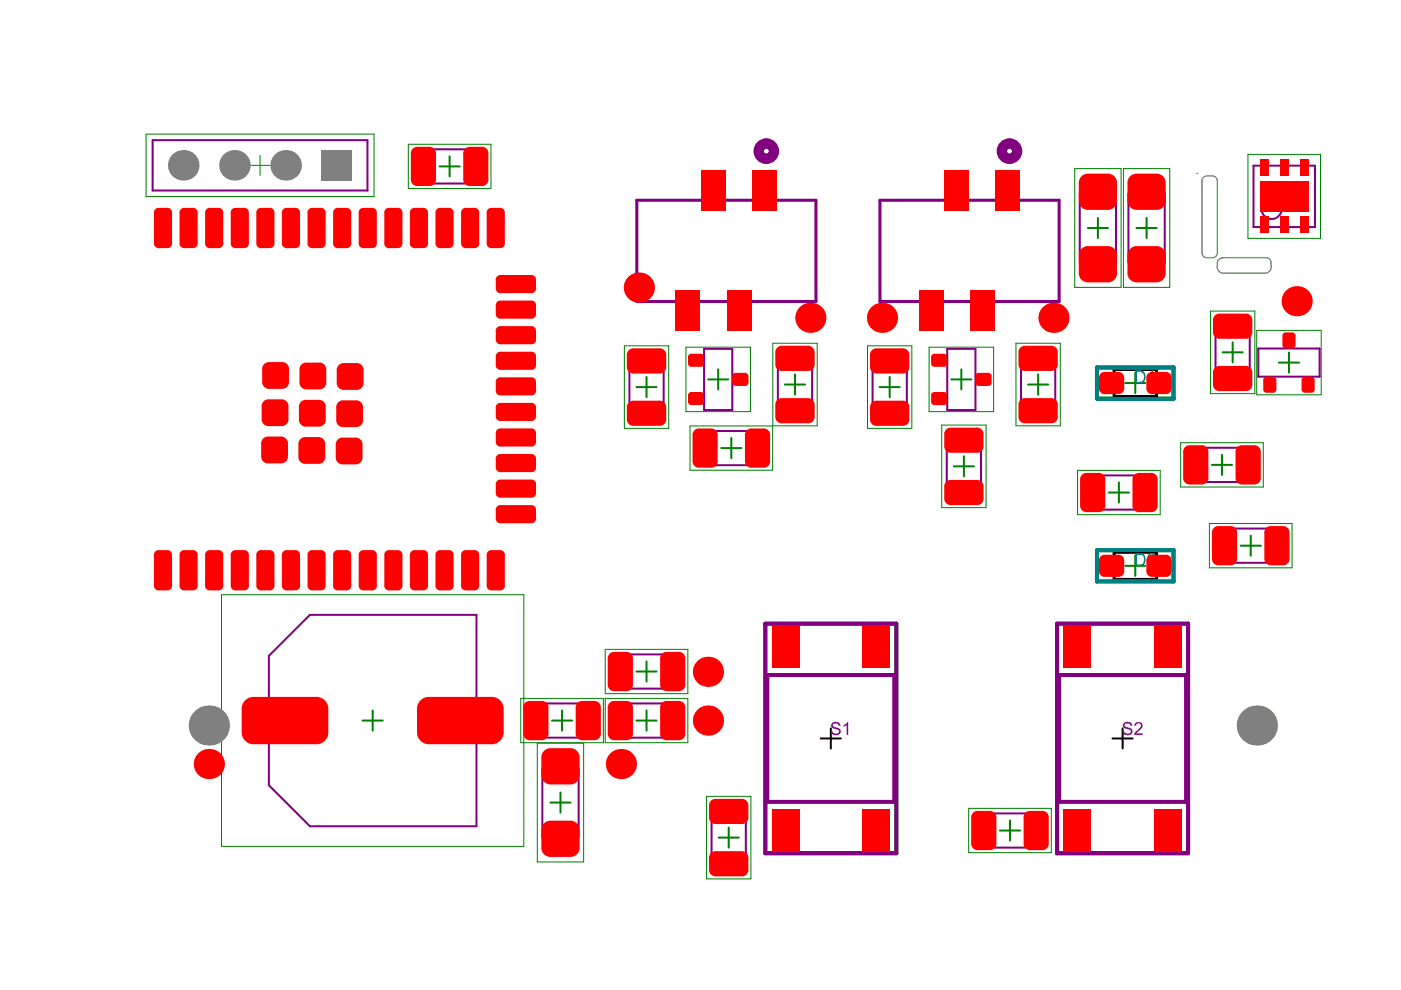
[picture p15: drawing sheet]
<svg xmlns="http://www.w3.org/2000/svg" width="297mm" height="210mm" viewBox="0 0 297 210" stroke-linecap="round" stroke-linejoin="round" font-family="sans-serif">
<path d="M174 156.6h4.3M176.1 154.4v4.3M235.9 156.6h4.2M238 154.4v4.3" fill="none" stroke="#000" stroke-width=".43"/>
<g fill="none" stroke="#008000" stroke-width=".43">
<path d="M93.2 35.3h4.3M95.3 33.1v4.3M272.3 39.5v4.3M230.6 48.3h4.3M232.8 46.2v4.3M241 48.3h4.2M243.1 46.2v4.3M270.1 41.6h4.3M137.1 79.9v4.3M152.3 78.3v4.3M168.6 79.4v4.3M188.6 79.9v4.3"/>
<path d="M203.8 78.3v4.3M220.1 79.4v4.3M240.7 79.1v4.2M259.2 74.7h4.3M261.3 72.6v4.2M271.1 76.9h4.3M273.3 74.7v4.3M134.9 82.1h4.3M150.1 80.4h4.3M152.9 95h4.3M155.1 92.9v4.2M166.4 81.5h4.3"/>
<path d="M186.5 82.1h4.3M201.7 80.4h4.3M202.2 98.9h4.3M204.4 96.7v4.3M218 81.5h4.2M238.6 81.2h4.2M256.9 98.6h4.3M259.1 96.4v4.3M235.1 104.4h4.3M237.2 102.3v4.3M238.6 120h4.2M240.7 117.8v4.3"/>
<path d="M263 115.7h4.3M265.2 113.6v4.2M76.9 152.8h4.2M79 150.6v4.3M117 152.8h4.3M119.2 150.6v4.3M134.9 152.8h4.3M134.9 142.4h4.3M137.1 140.2v4.3M137.1 150.6v4.3M116.7 170.2h4.3M118.8 168v4.3"/>
<path d="M152.4 177.6h4.2M154.5 175.5v4.2M212 176.1h4.3M214.1 174v4.2"/>
</g>
<path d="M232.6 77.9h16.2v6.6h-16.2zM232.6 116.7h16.2v6.6h-16.2zM162.3 132.2h27.7v48.7h-27.7zM224.1 132.2h27.8v48.7h-27.8z" fill="none" stroke="#008000" stroke-width=".85"/>
<g fill="none" stroke="#008000" stroke-width=".21">
<path d="M31 28.4h48.3v13.3h-48.3zM53 35.1h4.3M55.1 32.9v4.3M86.6 30.6h17.5v9.4h-17.5zM227.9 35.7h9.8v25.2h-9.8zM238.2 35.7h9.8v25.2h-9.8zM264.6 32.7h15.4v17.8h-15.4zM132.4 73.3h9.4v17.5h-9.4zM145.4 73.6h13.7v13.7h-13.7zM183.9 73.3h9.4v17.5h-9.4zM197 73.6h13.7v13.7h-13.7zM215.4 72.8h9.4v17.5h-9.4z"/>
<path d="M256.6 66h9.4v17.5h-9.4zM266.4 70h13.7v13.7h-13.7zM163.9 90.3h9.4v-17.5h-9.4l-.1 26.9h-17.5v-9.4h17.5M199.7 90.1h9.4v17.5h-9.4zM228.5 99.7h17.5v9.4h-17.5zM250.3 93.9h17.5v9.4h-17.5zM256.4 111h17.5v9.4h-17.5zM47 126.1h64.1v53.4h-64.1zM128.3 137.7h17.5v9.4h-17.5zM110.4 148.1h17.5v9.4h-17.5zM113.9 157.6h9.8v25.2h-9.8zM128.3 148.1h17.5v9.4h-17.5z"/>
<path d="M149.8 168.8h9.4v17.5h-9.4zM205.4 171.4h17.5v9.4h-17.5z"/>
</g>
<g fill="none" stroke="#800080" stroke-width=".43">
<path d="M32.4 29.7h45.5v10.7h-45.5zM88.5 31.7h13.7v7.2h-13.7zM265.8 35.1h13v13h-13zM228.9 41.1h7.7v14.5h-7.7zM239.3 41.1h7.6v14.5h-7.6zM133.4 75.2h7.3v13.7h-7.3zM149.3 74h6v12.9h-6zM164.9 74.7h7.3v13.7h-7.3zM185 75.2h7.3v13.7h-7.3zM200.8 74h6v12.9h-6zM216.5 74.7h7.2v13.7h-7.2zM257.7 67.9h7.3v13.6h-7.3z"/>
<path d="M266.8 73.9h13v6h-13zM148.2 91.4h13.7v7.2h-13.7zM200.7 92h7.3v13.7h-7.3zM252.2 94.9h13.7v7.3h-13.7zM230.4 100.8h13.7v7.3h-13.7zM258.3 112.1h13.7v7.2h-13.7zM57 139.1l8.7-8.7h35.3v44.8h-35.3l-8.7-8.7zM130.2 138.7h13.7v7.3h-13.7zM112.3 149.1h13.7v7.3h-13.7zM130.2 149.1h13.7v7.3h-13.7zM115 162.9h7.7v14.5h-7.7zM150.9 170.8h7.2v13.6h-7.2z"/>
<path d="M207.3 172.5h13.7v7.2h-13.7z"/>
<circle cx="269.6" cy="44.3" r="2.14"/>
</g>
<path d="M135 42.5h38v21.4h-38zM186.6 42.5h38v21.4h-38z" fill="none" stroke="#800080" stroke-width=".65"/>
<path d="M162.7 143.1h26.9v26.9h-26.9zM224.6 143.1h26.9v26.9h-26.9z" fill="none" stroke="#800080" stroke-width=".85"/>
<g fill="none" stroke="#800080" stroke-width="2.2">
<circle cx="162.5" cy="32" r="1.63"/>
<circle cx="214" cy="32" r="1.63"/>
</g>
<path d="M236.2 78.3h9v5.8h-9zM236.2 117.1h9v5.7h-9z" fill="none" stroke="#000" stroke-width=".64"/>
<path d="M232.6 77.9h16.2v6.6h-16.2zM232.6 116.7h16.2v6.6h-16.2z" fill="none" stroke="#008080" stroke-width=".85"/>
<g fill="#008080">
<path d="M243.4 117.5h.1a.83 .83 0 0 1 1.3 .1 .83 .83 0 0 1-.3 1.2l-.8 .9h1.4v.3h-1.9v-.1a1.72 1.72 0 0 1 1.1-1.2v-.1a.56 .56 0 0 0 .3-.9 .56 .56 0 0 0-.9 .2v.2h-.4z"/>
<path d="M243.5 79.2l.4-.2 .4-.5h.2v2.7h-.3v-2l-.7 .4z"/>
<path d="M241.1 117.6v2.1h.8a1.19 1.19 0 0 0 .1-2.1zM240.6 117.3h1.2a1.15 1.15 0 0 1 1.1 1.4 1.14 1.14 0 0 1-1.2 1.3h-1.1z"/>
<path d="M241.1 78.8v2.2h.6v-.1a.71 .71 0 0 0 .8-.7 .9 .9 0 0 0-.6-1.3v-.1zM240.6 78.5h1.1a1.43 1.43 0 0 1 1.2 1.1 1.43 1.43 0 0 1-.5 1.5l-1.8 .1z"/>
</g>
<path d="M162.3 132.2h27.7v48.7h-27.7zM224.1 132.2h27.8v48.7h-27.8z" fill="none" stroke="#800080" stroke-width=".85"/>
<g fill="#800080">
<path d="M238.2 153.3l.2-.1a1.06 1.06 0 0 1 1.7 .7h-.5l-.2-.5-.4-.1v.1a.36 .36 0 0 0-.5 .2 .36 .36 0 0 0 .3 .5l.5 .2a.76 .76 0 0 1 .8 .8 .76 .76 0 0 1-.8 .7l-.2 .1a1.22 1.22 0 0 1-1.1-.7v-.3h.3a.47 .47 0 0 0 .2 .5 .47 .47 0 0 0 .5 .1v.1l.2-.1a.44 .44 0 0 0 .5-.4 .44 .44 0 0 0-.5-.5h-.1a1.13 1.13 0 0 1-1.1-.8z"/>
<path d="M240.6 153.4a1.05 1.05 0 0 1 1.5 0 1.44 1.44 0 0 1-.7 1.7l-.5 .4h1.3v.3h-1.8a2.18 2.18 0 0 1 1.1-1.3l.2-.2a.54 .54 0 0 0 .2-.6 .54 .54 0 0 0-.4-.4l-.4 .1-.3 .5h-.3z"/>
<path d="M176.4 153.3l.2-.1a1.06 1.06 0 0 1 1.6 .7h-.4l-.2-.5-.5-.1v.1a.36 .36 0 0 0-.5 .2 .36 .36 0 0 0 .3 .5l.6 .2a.76 .76 0 0 1 .7 .8 .76 .76 0 0 1-.7 .7l-.3 .1a1.22 1.22 0 0 1-1.1-.7v-.3h.4a.47 .47 0 0 0 .1 .5 .47 .47 0 0 0 .5 .1v.1l.2-.1a.44 .44 0 0 0 .6-.4 .44 .44 0 0 0-.6-.5h-.1a1.13 1.13 0 0 1-1.1-.8z"/>
<path d="M178.9 153.8l.4-.3 .3-.4h.2v2.7h-.3v-2.2l-.5 .5z"/>
</g>
<path d="M253.7 36.8h.1M255 37.8l.7-.5h1.3a1.03 1.03 0 0 1 1.1 1.1v15.2a1.03 1.03 0 0 1-1.1 1h-1.1a1.03 1.03 0 0 1-1.1-1v-15.4zM258.3 55.2l.8-.6h9.3a1.32 1.32 0 0 1 1.1 1.8 1.32 1.32 0 0 1-1.1 1.5h-9.2a1.53 1.53 0 0 1-1.1-2z" fill="none" stroke="#808080" stroke-width=".21"/>
<g fill="#808080">
<circle cx="49.7" cy="35.1" r="3.2"/>
<circle cx="60.6" cy="35.1" r="3.2"/>
<circle cx="266.5" cy="153.8" r="4.3"/>
<circle cx="44.3" cy="153.8" r="4.3"/>
<circle cx="38.9" cy="35.1" r="3.2"/>
</g>
<path d="M68.2 31.8h6.5v6.5h-6.5z" fill-rule="evenodd" fill="#808080"/>
<g fill="#f00">
<path d="M206.8 79.8l.7-.7h2l.7 .7v1.3l-.7 .7h-2l-.7-.7z" fill-rule="evenodd"/>
<path d="M267.8 80.6l.7-.7h1.4l.7 .7v2l-.7 .7h-1.4l-.7-.7z" fill-rule="evenodd"/>
<path d="M267.2 46h1.7v3.4h-1.7z" fill-rule="evenodd"/>
<path d="M276.6 79.9h1.4l.7 .7v2l-.7 .7h-1.4l-.6-.7v-2z" fill-rule="evenodd"/>
<path d="M275.7 46h1.7v3.4h-1.7z" fill-rule="evenodd"/>
<path d="M32.6 45l1-.9h1.9l1 .9v6.6l-1 1h-1.9l-1-1z" fill-rule="evenodd"/>
<path d="M38.1 45l.9-.9h1.9l1 .9v6.6l-1 1h-1.9l-.9-1z" fill-rule="evenodd"/>
<path d="M48.9 45l1-.9h1.9l1 .9v6.6l-1 1h-1.9l-1-1z" fill-rule="evenodd"/>
<path d="M55.4 94l1.4-1.4h2.8l1.5 1.4v2.8l-1.5 1.4h-2.8l-1.4-1.4z" fill-rule="evenodd"/>
<path d="M55.6 78.2l1.4-1.4h2.8l1.5 1.4v2.8l-1.5 1.4h-2.8l-1.4-1.4z" fill-rule="evenodd"/>
<path d="M65.2 45l1-.9h1.9l.9 .9v6.6l-.9 1h-1.9l-1-1z" fill-rule="evenodd"/>
<path d="M76.1 45l.9-.9h1.9l1 .9v6.6l-1 1h-1.9l-.9-1z" fill-rule="evenodd"/>
<path d="M81.5 45l.9-.9h2l.9 .9v6.6l-.9 1h-2l-.9-1z" fill-rule="evenodd"/>
<path d="M92.3 45l1-.9h1.9l1 .9v6.6l-1 1h-1.9l-1-1z" fill-rule="evenodd"/>
<path d="M143.3 61.6h5.1v8.6h-5.1z" fill-rule="evenodd"/>
<path d="M145.9 75.7l.7-.7h2l.7 .7v1.4l-.7 .7h-2l-.7-.7z" fill-rule="evenodd"/>
<path d="M145.9 83.8l.7-.7h2l.7 .7v1.4l-.7 .7h-2l-.7-.7z" fill-rule="evenodd"/>
<path d="M159.6 36h5.1v8.6h-5.1z" fill-rule="evenodd"/>
<path d="M194.9 61.6h5.1v8.6h-5.1z" fill-rule="evenodd"/>
<path d="M197.4 83.8l.7-.7h2l.7 .7v1.4l-.7 .7h-2l-.7-.7z" fill-rule="evenodd"/>
<path d="M197.4 75.7l.7-.7h2l.7 .7v1.4l-.7 .7h-2l-.7-.7z" fill-rule="evenodd"/>
<path d="M229 101.6l1.3-1.3h2.7l1.3 1.3v5.7l-1.3 1.3h-2.7l-1.3-1.3z" fill-rule="evenodd"/>
<path d="M257 112.9l1.3-1.4h2.7l1.3 1.4v5.6l-1.3 1.4h-2.7l-1.3-1.4z" fill-rule="evenodd"/>
<path d="M267.2 33.9h1.7v3.4h-1.7z" fill-rule="evenodd"/>
<path d="M275.7 33.9h1.7v3.4h-1.7z" fill-rule="evenodd"/>
<path d="M32.6 117.6l1-1h1.9l1 1v6.6l-1 1h-1.9l-1-1z" fill-rule="evenodd"/>
<path d="M38.1 117.6l.9-1h1.9l1 1v6.6l-1 1h-1.9l-.9-1z" fill-rule="evenodd"/>
<path d="M48.9 117.6l1-1h1.9l1 1v6.6l-1 1h-1.9l-1-1z" fill-rule="evenodd"/>
<path d="M55.5 86.1l1.4-1.4h2.8l1.5 1.4v2.8l-1.5 1.4h-2.8l-1.4-1.4z" fill-rule="evenodd"/>
<path d="M65.2 117.6l1-1h1.9l.9 1v6.6l-.9 1h-1.9l-1-1z" fill-rule="evenodd"/>
<path d="M76.1 117.6l.9-1h1.9l1 1v6.6l-1 1h-1.9l-.9-1z" fill-rule="evenodd"/>
<path d="M81.5 117.6l.9-1h2l.9 1v6.6l-.9 1h-2l-.9-1z" fill-rule="evenodd"/>
<path d="M92.3 117.6l1-1h1.9l1 1v6.6l-1 1h-1.9l-1-1z" fill-rule="evenodd"/>
<path d="M155.3 79.8l.7-.7h2l.7 .7v1.3l-.7 .7h-2l-.7-.7z" fill-rule="evenodd"/>
<path d="M233 80l1.2-1.1h3l1.1 1.1v2.4l-1.1 1.2h-3l-1.2-1.2z" fill-rule="evenodd"/>
<path d="M243 80l1.2-1.1h3l1.2 1.1v2.4l-1.2 1.2h-3l-1.2-1.2z" fill-rule="evenodd"/>
<path d="M257.2 78.9l1.3-1.3h5.7l1.3 1.3v2.7l-1.3 1.3h-5.7l-1.3-1.3z" fill-rule="evenodd"/>
<path d="M271.9 71.2l.7-.7h1.4l.7 .7v2l-.7 .7h-1.4l-.7-.7z" fill-rule="evenodd"/>
<path d="M271.4 46h1.7v3.4h-1.7z" fill-rule="evenodd"/>
<path d="M51.2 150.3l2.5-2.5h13.4l2.5 2.5v5l-2.5 2.5h-13.4l-2.5-2.5z" fill-rule="evenodd"/>
<path d="M63.3 94.1l1.4-1.4h2.8l1.5 1.4v2.8l-1.5 1.4h-2.8l-1.4-1.4z" fill-rule="evenodd"/>
<path d="M63.5 78.3l1.4-1.4h2.9l1.4 1.4v2.8l-1.4 1.5h-2.9l-1.4-1.5z" fill-rule="evenodd"/>
<path d="M43.5 45l1-.9h1.9l.9 .9v6.6l-.9 1h-1.9l-1-1z" fill-rule="evenodd"/>
<path d="M54.3 45l1-.9h1.9l1 .9v6.6l-1 1h-1.9l-1-1z" fill-rule="evenodd"/>
<path d="M59.8 45l.9-.9h2l.9 .9v6.6l-.9 1h-2l-.9-1z" fill-rule="evenodd"/>
<path d="M70.6 45l1-.9h1.9l1 .9v6.6l-1 1h-1.9l-1-1z" fill-rule="evenodd"/>
<path d="M88.4 150.3l2.5-2.5h13.4l2.5 2.5v5l-2.5 2.5h-13.4l-2.5-2.5z" fill-rule="evenodd"/>
<path d="M86.9 45l1-.9h1.9l.9 .9v6.6l-.9 1h-1.9l-1-1z" fill-rule="evenodd"/>
<path d="M103.2 45l.9-.9h2l.9 .9v6.6l-.9 1h-2l-.9-1z" fill-rule="evenodd"/>
<path d="M97.8 45l.9-.9h1.9l1 .9v6.6l-1 1h-1.9l-.9-1z" fill-rule="evenodd"/>
<path d="M98.2 32.5l1.3-1.4h2.7l1.4 1.4v5.6l-1.4 1.3h-2.7l-1.3-1.3z" fill-rule="evenodd"/>
<path d="M87.1 32.5l1.3-1.4h2.7l1.3 1.4v5.6l-1.3 1.3h-2.7l-1.3-1.3z" fill-rule="evenodd"/>
<path d="M114.8 175.9l1.9-1.9h4.3l1.9 1.9v3.9l-1.9 1.9h-4.3l-1.9-1.9z" fill-rule="evenodd"/>
<path d="M140 139.5l1.3-1.3h2.7l1.3 1.3v5.7l-1.3 1.3h-2.7l-1.3-1.3z" fill-rule="evenodd"/>
<path d="M128.9 139.5l1.3-1.3h2.7l1.3 1.3v5.7l-1.3 1.3h-2.7l-1.3-1.3z" fill-rule="evenodd"/>
<path d="M128.9 149.9l1.3-1.3h2.7l1.3 1.3v5.7l-1.3 1.3h-2.7l-1.3-1.3z" fill-rule="evenodd"/>
<path d="M140 149.9l1.3-1.3h2.7l1.3 1.3v5.7l-1.3 1.3h-2.7l-1.3-1.3z" fill-rule="evenodd"/>
<path d="M122.1 149.9l1.3-1.3h2.7l1.3 1.3v5.7l-1.3 1.3h-2.7l-1.3-1.3z" fill-rule="evenodd"/>
<path d="M132.9 75.2l1.3-1.3h5.7l1.3 1.3v2.7l-1.3 1.3h-5.7l-1.3-1.3z" fill-rule="evenodd"/>
<path d="M150.3 181.8l1.4-1.3h5.6l1.4 1.3v2.7l-1.4 1.3h-5.6l-1.4-1.3z" fill-rule="evenodd"/>
<path d="M150.3 170.7l1.4-1.3h5.6l1.4 1.3v2.7l-1.4 1.3h-5.6l-1.4-1.3z" fill-rule="evenodd"/>
<path d="M163.6 171.5h5.9v9h-5.9z" fill-rule="evenodd"/>
<path d="M163.6 132.7h5.9v8.9h-5.9z" fill-rule="evenodd"/>
<path d="M157.9 92.2l1.4-1.4h2.6l1.4 1.4v5.6l-1.4 1.4h-2.6l-1.4-1.4z" fill-rule="evenodd"/>
<path d="M146.8 92.2l1.4-1.4h2.6l1.4 1.4v5.6l-1.4 1.4h-2.6l-1.4-1.4z" fill-rule="evenodd"/>
<path d="M154.2 61.6h5.1v8.6h-5.1z" fill-rule="evenodd"/>
<path d="M164.4 74.6l1.3-1.3h5.7l1.3 1.3v2.7l-1.3 1.3h-5.7l-1.3-1.3z" fill-rule="evenodd"/>
<path d="M148.7 36h5.1v8.6h-5.1z" fill-rule="evenodd"/>
<path d="M205.9 173.3l1.3-1.4h2.7l1.3 1.4v5.6l-1.3 1.4h-2.7l-1.3-1.4z" fill-rule="evenodd"/>
<path d="M182.8 171.5h5.9v9h-5.9z" fill-rule="evenodd"/>
<path d="M182.8 132.7h5.9v8.9h-5.9z" fill-rule="evenodd"/>
<path d="M200.2 92l1.3-1.3h5.7l1.3 1.3v2.7l-1.3 1.3h-5.7l-1.3-1.3z" fill-rule="evenodd"/>
<path d="M200.2 103.1l1.3-1.3h5.7l1.3 1.3v2.7l-1.3 1.3h-5.7l-1.3-1.3z" fill-rule="evenodd"/>
<path d="M205.7 61.6h5.1v8.6h-5.1z" fill-rule="evenodd"/>
<path d="M184.5 75.2l1.3-1.3h5.7l1.3 1.3v2.7l-1.3 1.3h-5.7l-1.3-1.3z" fill-rule="evenodd"/>
<path d="M200.3 36h5.1v8.6h-5.1z" fill-rule="evenodd"/>
<path d="M225.5 171.5h5.9v9h-5.9z" fill-rule="evenodd"/>
<path d="M217 173.3l1.4-1.4h2.6l1.4 1.4v5.6l-1.4 1.4h-2.6l-1.4-1.4z" fill-rule="evenodd"/>
<path d="M225.5 132.7h5.9v8.9h-5.9z" fill-rule="evenodd"/>
<path d="M243 118.8l1.2-1.2h3l1.2 1.2v2.3l-1.2 1.2h-3l-1.2-1.2z" fill-rule="evenodd"/>
<path d="M233 118.8l1.2-1.2h3l1.1 1.2v2.3l-1.1 1.2h-3l-1.2-1.2z" fill-rule="evenodd"/>
<path d="M240.1 101.6l1.3-1.3h2.7l1.4 1.3v5.7l-1.4 1.3h-2.7l-1.3-1.3z" fill-rule="evenodd"/>
<path d="M215.9 74.6l1.4-1.3h5.6l1.4 1.3v2.7l-1.4 1.3h-5.6l-1.4-1.3z" fill-rule="evenodd"/>
<path d="M239 38.7l2-1.9h4.2l2 1.9v3.9l-2 1.9h-4.2l-2-1.9z" fill-rule="evenodd"/>
<path d="M228.7 38.7l1.9-1.9h4.3l1.9 1.9v3.9l-1.9 1.9h-4.3l-1.9-1.9z" fill-rule="evenodd"/>
<path d="M262 95.7l1.3-1.3h2.7l1.3 1.3v5.7l-1.3 1.3h-2.7l-1.3-1.3z" fill-rule="evenodd"/>
<path d="M250.9 95.7l1.3-1.3h2.7l1.3 1.3v5.7l-1.3 1.3h-2.7l-1.3-1.3z" fill-rule="evenodd"/>
<path d="M268.1 112.9l1.3-1.4h2.7l1.3 1.4v5.6l-1.3 1.4h-2.7l-1.3-1.4z" fill-rule="evenodd"/>
<path d="M257.2 67.8l1.3-1.3h5.7l1.3 1.3v2.7l-1.3 1.3h-5.7l-1.3-1.3z" fill-rule="evenodd"/>
<path d="M267.2 38.4h10.2v6.4h-10.2z" fill-rule="evenodd"/>
<path d="M271.4 33.9h1.7v3.4h-1.7z" fill-rule="evenodd"/>
<path d="M70.6 117.6l1-1h1.9l1 1v6.6l-1 1h-1.9l-1-1z" fill-rule="evenodd"/>
<path d="M59.8 117.6l.9-1h2l.9 1v6.6l-.9 1h-2l-.9-1z" fill-rule="evenodd"/>
<path d="M54.3 117.6l1-1h1.9l1 1v6.6l-1 1h-1.9l-1-1z" fill-rule="evenodd"/>
<path d="M43.5 117.6l1-1h1.9l.9 1v6.6l-.9 1h-1.9l-1-1z" fill-rule="evenodd"/>
<path d="M63.4 86.2l1.4-1.4h2.8l1.5 1.4v2.8l-1.5 1.5h-2.8l-1.4-1.5z" fill-rule="evenodd"/>
<path d="M97.8 117.6l.9-1h1.9l1 1v6.6l-1 1h-1.9l-.9-1z" fill-rule="evenodd"/>
<path d="M103.2 117.6l.9-1h2l.9 1v6.6l-.9 1h-2l-.9-1z" fill-rule="evenodd"/>
<path d="M86.9 117.6l1-1h1.9l.9 1v6.6l-.9 1h-1.9l-1-1z" fill-rule="evenodd"/>
<path d="M114.8 160.6l1.9-2h4.3l1.9 2v3.8l-1.9 1.9h-4.3l-1.9-1.9z" fill-rule="evenodd"/>
<path d="M132.9 86.3l1.3-1.3h5.7l1.3 1.3v2.7l-1.3 1.3h-5.7l-1.3-1.3z" fill-rule="evenodd"/>
<path d="M164.4 85.7l1.3-1.3h5.7l1.3 1.3v2.7l-1.3 1.3h-5.7l-1.3-1.3z" fill-rule="evenodd"/>
<path d="M184.5 86.3l1.3-1.3h5.7l1.3 1.3v2.7l-1.3 1.3h-5.7l-1.3-1.3z" fill-rule="evenodd"/>
<path d="M215.9 85.7l1.4-1.3h5.6l1.4 1.3v2.7l-1.4 1.3h-5.6l-1.4-1.3z" fill-rule="evenodd"/>
<path d="M239 54.1l2-1.9h4.2l2 1.9v3.8l-2 2h-4.2l-2-2z" fill-rule="evenodd"/>
<path d="M228.7 54.1l1.9-1.9h4.3l1.9 1.9v3.8l-1.9 2h-4.3l-1.9-2z" fill-rule="evenodd"/>
<path d="M105.1 108.1l1-1h6.6l1 1v1.9l-1 .9h-6.6l-1-.9z" fill-rule="evenodd"/>
<path d="M105.1 97.2l1-.9h6.6l1 .9v1.9l-1 1h-6.6l-1-1z" fill-rule="evenodd"/>
<path d="M105.1 81l1-1h6.6l1 1v1.9l-1 .9h-6.6l-1-.9z" fill-rule="evenodd"/>
<path d="M105.1 70.1l1-1h6.6l1 1v1.9l-1 1h-6.6l-1-1z" fill-rule="evenodd"/>
<path d="M105.1 64.7l1-1h6.6l1 1v1.9l-1 1h-6.6l-1-1z" fill-rule="evenodd"/>
<path d="M110.9 149.9l1.4-1.3h2.6l1.4 1.3v5.7l-1.4 1.3h-2.6l-1.4-1.3z" fill-rule="evenodd"/>
<path d="M105.1 102.6l1-.9h6.6l1 .9v2l-1 .9h-6.6l-1-.9z" fill-rule="evenodd"/>
<path d="M105.1 91.8l1-1h6.6l1 1v1.9l-1 1h-6.6l-1-1z" fill-rule="evenodd"/>
<path d="M71.2 94.2l1.4-1.4h2.8l1.5 1.4v2.8l-1.5 1.5h-2.8l-1.4-1.5z" fill-rule="evenodd"/>
<path d="M105.1 75.5l1-.9h6.6l1 .9v2l-1 .9h-6.6l-1-.9z" fill-rule="evenodd"/>
<path d="M105.1 59.3l1-1h6.6l1 1v1.9l-1 .9h-6.6l-1-.9z" fill-rule="evenodd"/>
<path d="M105.1 86.4l1-1h6.6l1 1v1.9l-1 1h-6.6l-1-1z" fill-rule="evenodd"/>
<path d="M71.4 78.4l1.4-1.4h2.9l1.4 1.4v2.8l-1.4 1.5h-2.9l-1.4-1.5z" fill-rule="evenodd"/>
<path d="M244.6 171.5h5.9v9h-5.9z" fill-rule="evenodd"/>
<path d="M244.7 132.7h5.9v8.9h-5.9z" fill-rule="evenodd"/>
<path d="M211.2 36h5.1v8.6h-5.1z" fill-rule="evenodd"/>
<path d="M71.3 86.3l1.4-1.4h2.8l1.5 1.4v2.8l-1.5 1.5h-2.8l-1.4-1.5z" fill-rule="evenodd"/>
</g>
<g fill="#f00">
<path d="M206.8 79.8h.7zM207 79.3l.5-.2v.7h-.7z"/>
<path d="M207.5 81.1v.7zM206.8 81.1h.7v.7a.69 .69 0 0 1-.7-.7z"/>
<path d="M209.5 81.1h.7zM209.5 81.1h.7a.69 .69 0 0 1-.7 .7z"/>
<path d="M209.5 79.1v.7zM209.5 79.1a.69 .69 0 0 1 .7 .7h-.7z"/>
<path d="M268.5 82.6v.7zM267.8 82.6h.7v.7a.69 .69 0 0 1-.7-.7z"/>
<path d="M269.9 82.6h.7zM269.9 82.6h.7a.69 .69 0 0 1-.7 .7z"/>
<path d="M269.9 79.9v.7zM269.9 79.9a.69 .69 0 0 1 .7 .7h-.7z"/>
<path d="M267.8 80.6h.7zM268 80.1l.5-.2v.7h-.7z"/>
<path d="M276.6 82.6v.7zM276 82.6h.6v.7a.69 .69 0 0 1-.6-.7z"/>
<path d="M278 82.6h.7zM278 82.6h.7a.69 .69 0 0 1-.7 .7z"/>
<path d="M278 79.9v.7zM278 79.9a.69 .69 0 0 1 .7 .7h-.7z"/>
<path d="M276 80.6h.6zM276.2 80.1l.4-.2v.7h-.6z"/>
<path d="M35.5 44.1v.9zM35.5 44.1a.96 .96 0 0 1 1 .9h-1z"/>
<path d="M32.6 45h1zM32.9 44.4l.7-.3v.9h-1z"/>
<path d="M33.6 51.6v1zM32.6 51.6h1v1a.96 .96 0 0 1-1-1z"/>
<path d="M35.5 51.6h1zM35.5 51.6h1a.96 .96 0 0 1-1 1z"/>
<path d="M40.9 44.1v.9zM40.9 44.1a.96 .96 0 0 1 1 .9h-1z"/>
<path d="M38.1 45h.9zM38.3 44.4l.7-.3v.9h-.9z"/>
<path d="M39 51.6v1zM38.1 51.6h.9v1a.96 .96 0 0 1-.9-1z"/>
<path d="M40.9 51.6h1zM40.9 51.6h1a.96 .96 0 0 1-1 1z"/>
<path d="M51.8 44.1v.9zM51.8 44.1a.96 .96 0 0 1 1 .9h-1z"/>
<path d="M48.9 45h1zM49.2 44.4l.7-.3v.9h-1z"/>
<path d="M49.9 51.6v1zM48.9 51.6h1v1a.96 .96 0 0 1-1-1z"/>
<path d="M51.8 51.6h1zM51.8 51.6h1a.96 .96 0 0 1-1 1z"/>
<path d="M55.4 94h1.4zM55.6 93.1l.7-.5h.5v1.4h-1.4z"/>
<path d="M56.8 96.8v1.4zM55.4 96.8h1.4v1.4a1.42 1.42 0 0 1-1.4-1.4z"/>
<path d="M59.6 96.8h1.5zM59.6 96.8h1.5a1.42 1.42 0 0 1-1.5 1.4z"/>
<path d="M59.6 92.6v1.4zM59.6 92.6a1.42 1.42 0 0 1 1.5 1.4h-1.5z"/>
<path d="M59.8 76.8v1.4zM59.8 76.8a1.42 1.42 0 0 1 1.5 1.4h-1.5z"/>
<path d="M55.6 78.2h1.4zM55.9 77.4l.7-.6h.4v1.4h-1.4z"/>
<path d="M57 81v1.4zM55.6 81h1.4v1.4a1.42 1.42 0 0 1-1.4-1.4z"/>
<path d="M59.8 81h1.5zM59.8 81h1.5a1.42 1.42 0 0 1-1.5 1.4z"/>
<path d="M68.1 44.1v.9zM68.1 44.1a.96 .96 0 0 1 .9 .9h-.9z"/>
<path d="M65.2 45h1zM65.5 44.4l.7-.3v.9h-1z"/>
<path d="M66.2 51.6v1zM65.2 51.6h1v1a.96 .96 0 0 1-1-1z"/>
<path d="M68.1 51.6h.9zM68.1 51.6h.9a.96 .96 0 0 1-.9 1z"/>
<path d="M78.9 44.1v.9zM78.9 44.1a.96 .96 0 0 1 1 .9h-1z"/>
<path d="M76.1 45h.9zM76.3 44.4l.7-.3v.9h-.9z"/>
<path d="M77 51.6v1zM76.1 51.6h.9v1a.96 .96 0 0 1-.9-1z"/>
<path d="M78.9 51.6h1zM78.9 51.6h1a.96 .96 0 0 1-1 1z"/>
<path d="M84.4 44.1v.9zM84.4 44.1a.96 .96 0 0 1 .9 .9h-.9z"/>
<path d="M81.5 45h.9zM81.8 44.4l.6-.3v.9h-.9z"/>
<path d="M82.4 51.6v1zM81.5 51.6h.9v1a.96 .96 0 0 1-.9-1z"/>
<path d="M84.4 51.6h.9zM84.4 51.6h.9a.96 .96 0 0 1-.9 1z"/>
<path d="M95.2 44.1v.9zM95.2 44.1a.96 .96 0 0 1 1 .9h-1z"/>
<path d="M92.3 45h1zM92.6 44.4l.7-.3v.9h-1z"/>
<path d="M93.3 51.6v1zM92.3 51.6h1v1a.96 .96 0 0 1-1-1z"/>
<path d="M95.2 51.6h1zM95.2 51.6h1a.96 .96 0 0 1-1 1z"/>
<path d="M145.9 75.7h.7zM146.1 75.2l.5-.2v.7h-.7z"/>
<path d="M146.6 77.1v.7zM145.9 77.1h.7v.7a.69 .69 0 0 1-.7-.7z"/>
<path d="M148.6 77.1h.7zM148.6 77.1h.7a.69 .69 0 0 1-.7 .7z"/>
<path d="M148.6 75v.7zM148.6 75a.69 .69 0 0 1 .7 .7h-.7z"/>
<path d="M145.9 83.8h.7zM146.1 83.3l.5-.2v.7h-.7z"/>
<path d="M146.6 85.2v.7zM145.9 85.2h.7v.7a.69 .69 0 0 1-.7-.7z"/>
<path d="M148.6 85.2h.7zM148.6 85.2h.7a.69 .69 0 0 1-.7 .7z"/>
<path d="M148.6 83.1v.7zM148.6 83.1a.69 .69 0 0 1 .7 .7h-.7z"/>
<path d="M197.4 83.8h.7zM197.6 83.3l.5-.2v.7h-.7z"/>
<path d="M198.1 85.2v.7zM197.4 85.2h.7v.7a.69 .69 0 0 1-.7-.7z"/>
<path d="M200.1 85.2h.7zM200.1 85.2h.7a.69 .69 0 0 1-.7 .7z"/>
<path d="M200.1 83.1v.7zM200.1 83.1a.69 .69 0 0 1 .7 .7h-.7z"/>
<path d="M197.4 75.7h.7zM197.6 75.2l.5-.2v.7h-.7z"/>
<path d="M198.1 77.1v.7zM197.4 77.1h.7v.7a.69 .69 0 0 1-.7-.7z"/>
<path d="M200.1 77.1h.7zM200.1 77.1h.7a.69 .69 0 0 1-.7 .7z"/>
<path d="M200.1 75v.7zM200.1 75a.69 .69 0 0 1 .7 .7h-.7z"/>
<path d="M229 101.6h1.3zM229.3 100.8l.6-.5h.4v1.3h-1.3z"/>
<path d="M230.3 107.3v1.3zM229 107.3h1.3v1.3a1.33 1.33 0 0 1-1.3-1.3z"/>
<path d="M233 107.3h1.3zM233 107.3h1.3a1.33 1.33 0 0 1-1.3 1.3z"/>
<path d="M233 100.3v1.3zM233 100.3a1.33 1.33 0 0 1 1.3 1.3h-1.3z"/>
<path d="M257 112.9h1.3zM257.2 112.1l.7-.5 .4-.1v1.4h-1.3z"/>
<path d="M258.3 118.5v1.4zM257 118.5h1.3v1.4a1.33 1.33 0 0 1-1.3-1.4z"/>
<path d="M261 118.5h1.3zM261 118.5h1.3a1.33 1.33 0 0 1-1.3 1.4z"/>
<path d="M261 111.5v1.4zM261 111.5a1.33 1.33 0 0 1 1.3 1.4h-1.3z"/>
<path d="M35.5 116.6v1zM35.5 116.6a.96 .96 0 0 1 1 1h-1z"/>
<path d="M32.6 117.6h1zM32.9 116.9l.7-.3v1h-1z"/>
<path d="M33.6 124.2v1zM32.6 124.2h1v1a.96 .96 0 0 1-1-1z"/>
<path d="M35.5 124.2h1zM35.5 124.2h1a.96 .96 0 0 1-1 1z"/>
<path d="M40.9 116.6v1zM40.9 116.6a.96 .96 0 0 1 1 1h-1z"/>
<path d="M38.1 117.6h.9zM38.3 116.9l.7-.3v1h-.9z"/>
<path d="M39 124.2v1zM38.1 124.2h.9v1a.96 .96 0 0 1-.9-1z"/>
<path d="M40.9 124.2h1zM40.9 124.2h1a.96 .96 0 0 1-1 1z"/>
<path d="M51.8 116.6v1zM51.8 116.6a.96 .96 0 0 1 1 1h-1z"/>
<path d="M48.9 117.6h1zM49.2 116.9l.7-.3v1h-1z"/>
<path d="M49.9 124.2v1zM48.9 124.2h1v1a.96 .96 0 0 1-1-1z"/>
<path d="M51.8 124.2h1zM51.8 124.2h1a.96 .96 0 0 1-1 1z"/>
<path d="M59.7 84.7v1.4zM59.7 84.7a1.42 1.42 0 0 1 1.5 1.4h-1.5z"/>
<path d="M55.5 86.1h1.4zM55.8 85.2l.6-.5h.5v1.4h-1.4z"/>
<path d="M56.9 88.9v1.4zM55.5 88.9h1.4v1.4a1.42 1.42 0 0 1-1.4-1.4z"/>
<path d="M59.7 88.9h1.5zM59.7 88.9h1.5a1.42 1.42 0 0 1-1.5 1.4z"/>
<path d="M68.1 116.6v1zM68.1 116.6a.96 .96 0 0 1 .9 1h-.9z"/>
<path d="M65.2 117.6h1zM65.5 116.9l.7-.3v1h-1z"/>
<path d="M66.2 124.2v1zM65.2 124.2h1v1a.96 .96 0 0 1-1-1z"/>
<path d="M68.1 124.2h.9zM68.1 124.2h.9a.96 .96 0 0 1-.9 1z"/>
<path d="M78.9 116.6v1zM78.9 116.6a.96 .96 0 0 1 1 1h-1z"/>
<path d="M76.1 117.6h.9zM76.3 116.9l.7-.3v1h-.9z"/>
<path d="M77 124.2v1zM76.1 124.2h.9v1a.96 .96 0 0 1-.9-1z"/>
<path d="M78.9 124.2h1zM78.9 124.2h1a.96 .96 0 0 1-1 1z"/>
<path d="M84.4 116.6v1zM84.4 116.6a.96 .96 0 0 1 .9 1h-.9z"/>
<path d="M81.5 117.6h.9zM81.8 116.9l.6-.3v1h-.9z"/>
<path d="M82.4 124.2v1zM81.5 124.2h.9v1a.96 .96 0 0 1-.9-1z"/>
<path d="M84.4 124.2h.9zM84.4 124.2h.9a.96 .96 0 0 1-.9 1z"/>
<path d="M95.2 116.6v1zM95.2 116.6a.96 .96 0 0 1 1 1h-1z"/>
<path d="M92.3 117.6h1zM92.6 116.9l.7-.3v1h-1z"/>
<path d="M93.3 124.2v1zM92.3 124.2h1v1a.96 .96 0 0 1-1-1z"/>
<path d="M95.2 124.2h1zM95.2 124.2h1a.96 .96 0 0 1-1 1z"/>
<path d="M155.3 79.8h.7zM155.5 79.3l.5-.2v.7h-.7z"/>
<path d="M156 81.1v.7zM155.3 81.1h.7v.7a.69 .69 0 0 1-.7-.7z"/>
<path d="M158 81.1h.7zM158 81.1h.7a.69 .69 0 0 1-.7 .7z"/>
<path d="M158 79.1v.7zM158 79.1a.69 .69 0 0 1 .7 .7h-.7z"/>
<path d="M237.2 78.9v1.1zM237.2 78.9a1.17 1.17 0 0 1 1.1 1.1h-1.1z"/>
<path d="M233 80h1.2zM233.2 79.3l.6-.4h.4v1.1h-1.2z"/>
<path d="M234.2 82.4v1.2zM233 82.4h1.2v1.2a1.17 1.17 0 0 1-1.2-1.2z"/>
<path d="M237.2 82.4h1.1zM237.2 82.4h1.1a1.17 1.17 0 0 1-1.1 1.2z"/>
<path d="M247.2 78.9v1.1zM247.2 78.9a1.17 1.17 0 0 1 1.2 1.1h-1.2z"/>
<path d="M243 80h1.2zM243.3 79.3l.6-.4h.3v1.1h-1.2z"/>
<path d="M244.2 82.4v1.2zM243 82.4h1.2v1.2a1.17 1.17 0 0 1-1.2-1.2z"/>
<path d="M247.2 82.4h1.2zM247.2 82.4h1.2a1.17 1.17 0 0 1-1.2 1.2z"/>
<path d="M258.5 81.6v1.3zM257.2 81.6h1.3v1.3a1.33 1.33 0 0 1-1.3-1.3z"/>
<path d="M264.2 81.6h1.3zM264.2 81.6h1.3a1.33 1.33 0 0 1-1.3 1.3z"/>
<path d="M264.2 77.6v1.3zM264.2 77.6a1.33 1.33 0 0 1 1.3 1.3h-1.3z"/>
<path d="M257.2 78.9h1.3zM257.4 78.1l.7-.4 .4-.1v1.3h-1.3z"/>
<path d="M272.6 73.2v.7zM271.9 73.2h.7v.7a.69 .69 0 0 1-.7-.7z"/>
<path d="M274 73.2h.7zM274 73.2h.7a.69 .69 0 0 1-.7 .7z"/>
<path d="M274 70.5v.7zM274 70.5a.69 .69 0 0 1 .7 .7h-.7z"/>
<path d="M271.9 71.2h.7zM272.1 70.7l.5-.2v.7h-.7z"/>
<path d="M51.2 150.3h2.5zM51.8 148.7a2.51 2.51 0 0 1 1.9-.9v2.5h-2.5l.1-.6z"/>
<path d="M53.7 155.3v2.5zM51.2 155.3h2.5v2.5a2.51 2.51 0 0 1-2.5-2.5z"/>
<path d="M67.1 155.3h2.5zM67.1 155.3h2.5a2.51 2.51 0 0 1-2.5 2.5z"/>
<path d="M67.1 147.8v2.5zM67.1 147.8a2.51 2.51 0 0 1 2.5 2.5h-2.5z"/>
<path d="M63.3 94.1h1.4zM63.5 93.3l.7-.6h.5v1.4h-1.4z"/>
<path d="M64.7 96.9v1.4zM63.3 96.9h1.4v1.4a1.42 1.42 0 0 1-1.4-1.4z"/>
<path d="M67.5 96.9h1.5zM67.5 96.9h1.5a1.42 1.42 0 0 1-1.5 1.4z"/>
<path d="M67.5 92.7v1.4zM67.5 92.7a1.42 1.42 0 0 1 1.5 1.4h-1.5z"/>
<path d="M67.8 81.1h1.4zM67.8 81.1h1.4a1.42 1.42 0 0 1-1.4 1.5z"/>
<path d="M67.8 76.9v1.4zM67.8 76.9a1.42 1.42 0 0 1 1.4 1.4h-1.4z"/>
<path d="M63.5 78.3h1.4zM63.8 77.5l.7-.6h.4v1.4h-1.4z"/>
<path d="M64.9 81.1v1.5zM63.5 81.1h1.4v1.5a1.42 1.42 0 0 1-1.4-1.5z"/>
<path d="M46.4 44.1v.9zM46.4 44.1a.96 .96 0 0 1 .9 .9h-.9z"/>
<path d="M43.5 45h1zM43.8 44.4l.7-.3v.9h-1z"/>
<path d="M44.5 51.6v1zM43.5 51.6h1v1a.96 .96 0 0 1-1-1z"/>
<path d="M46.4 51.6h.9zM46.4 51.6h.9a.96 .96 0 0 1-.9 1z"/>
<path d="M57.2 44.1v.9zM57.2 44.1a.96 .96 0 0 1 1 .9h-1z"/>
<path d="M54.3 45h1zM54.6 44.4l.7-.3v.9h-1z"/>
<path d="M55.3 51.6v1zM54.3 51.6h1v1a.96 .96 0 0 1-1-1z"/>
<path d="M57.2 51.6h1zM57.2 51.6h1a.96 .96 0 0 1-1 1z"/>
<path d="M62.7 44.1v.9zM62.7 44.1a.96 .96 0 0 1 .9 .9h-.9z"/>
<path d="M59.8 45h.9zM60.1 44.4l.6-.3v.9h-.9z"/>
<path d="M60.7 51.6v1zM59.8 51.6h.9v1a.96 .96 0 0 1-.9-1z"/>
<path d="M62.7 51.6h.9zM62.7 51.6h.9a.96 .96 0 0 1-.9 1z"/>
<path d="M73.5 44.1v.9zM73.5 44.1a.96 .96 0 0 1 1 .9h-1z"/>
<path d="M70.6 45h1zM70.9 44.4l.7-.3v.9h-1z"/>
<path d="M71.6 51.6v1zM70.6 51.6h1v1a.96 .96 0 0 1-1-1z"/>
<path d="M73.5 51.6h1zM73.5 51.6h1a.96 .96 0 0 1-1 1z"/>
<path d="M88.4 150.3h2.5zM89 148.7a2.51 2.51 0 0 1 1.9-.9v2.5h-2.5l.1-.6z"/>
<path d="M90.9 155.3v2.5zM88.4 155.3h2.5v2.5a2.51 2.51 0 0 1-2.5-2.5z"/>
<path d="M104.3 155.3h2.5zM104.3 155.3h2.5a2.51 2.51 0 0 1-2.5 2.5z"/>
<path d="M104.3 147.8v2.5zM104.3 147.8a2.51 2.51 0 0 1 2.5 2.5h-2.5z"/>
<path d="M89.8 44.1v.9zM89.8 44.1a.96 .96 0 0 1 .9 .9h-.9z"/>
<path d="M86.9 45h1zM87.2 44.4l.7-.3v.9h-1z"/>
<path d="M87.9 51.6v1zM86.9 51.6h1v1a.96 .96 0 0 1-1-1z"/>
<path d="M89.8 51.6h.9zM89.8 51.6h.9a.96 .96 0 0 1-.9 1z"/>
<path d="M106.1 44.1v.9zM106.1 44.1a.96 .96 0 0 1 .9 .9h-.9z"/>
<path d="M103.2 45h.9zM103.5 44.4l.6-.3v.9h-.9z"/>
<path d="M104.1 51.6v1zM103.2 51.6h.9v1a.96 .96 0 0 1-.9-1z"/>
<path d="M106.1 51.6h.9zM106.1 51.6h.9a.96 .96 0 0 1-.9 1z"/>
<path d="M100.6 44.1v.9zM100.6 44.1a.96 .96 0 0 1 1 .9h-1z"/>
<path d="M97.8 45h.9zM98 44.4l.7-.3v.9h-.9z"/>
<path d="M98.7 51.6v1zM97.8 51.6h.9v1a.96 .96 0 0 1-.9-1z"/>
<path d="M100.6 51.6h1zM100.6 51.6h1a.96 .96 0 0 1-1 1z"/>
<path d="M98.2 32.5h1.3zM98.5 31.7l.6-.5 .4-.1v1.4h-1.3z"/>
<path d="M99.5 38.1v1.3zM98.2 38.1h1.3v1.3a1.33 1.33 0 0 1-1.3-1.3z"/>
<path d="M102.2 38.1h1.4zM102.2 38.1h1.4a1.33 1.33 0 0 1-1.4 1.3z"/>
<path d="M102.2 31.1v1.4zM102.2 31.1a1.33 1.33 0 0 1 1.4 1.4h-1.4z"/>
<path d="M87.1 32.5h1.3zM87.4 31.7l.6-.5 .4-.1v1.4h-1.3z"/>
<path d="M88.4 38.1v1.3zM87.1 38.1h1.3v1.3a1.33 1.33 0 0 1-1.3-1.3z"/>
<path d="M91.1 38.1h1.3zM91.1 38.1h1.3a1.33 1.33 0 0 1-1.3 1.3z"/>
<path d="M91.1 31.1v1.4zM91.1 31.1a1.33 1.33 0 0 1 1.3 1.4h-1.3z"/>
<path d="M121 174v1.9zM121 174a1.92 1.92 0 0 1 1.9 1.9h-1.9z"/>
<path d="M114.8 175.9h1.9zM115.3 174.6l.9-.5 .5-.1v1.9h-1.9v-.5z"/>
<path d="M116.7 179.8v1.9zM114.8 179.8h1.9v1.9a1.92 1.92 0 0 1-1.9-1.9z"/>
<path d="M121 179.8h1.9zM121 179.8h1.9a1.92 1.92 0 0 1-1.9 1.9z"/>
<path d="M140 139.5h1.3zM140.2 138.8l.7-.5 .4-.1v1.3h-1.3z"/>
<path d="M141.3 145.2v1.3zM140 145.2h1.3v1.3a1.33 1.33 0 0 1-1.3-1.3z"/>
<path d="M144 145.2h1.3zM144 145.2h1.3a1.33 1.33 0 0 1-1.3 1.3z"/>
<path d="M144 138.2v1.3zM144 138.2a1.33 1.33 0 0 1 1.3 1.3h-1.3z"/>
<path d="M128.9 139.5h1.3zM129.1 138.8l.7-.5 .4-.1v1.3h-1.3z"/>
<path d="M130.2 145.2v1.3zM128.9 145.2h1.3v1.3a1.33 1.33 0 0 1-1.3-1.3z"/>
<path d="M132.9 145.2h1.3zM132.9 145.2h1.3a1.33 1.33 0 0 1-1.3 1.3z"/>
<path d="M132.9 138.2v1.3zM132.9 138.2a1.33 1.33 0 0 1 1.3 1.3h-1.3z"/>
<path d="M132.9 155.6h1.3zM132.9 155.6h1.3a1.33 1.33 0 0 1-1.3 1.3z"/>
<path d="M132.9 148.6v1.3zM132.9 148.6a1.33 1.33 0 0 1 1.3 1.3h-1.3z"/>
<path d="M128.9 149.9h1.3zM129.1 149.2l.7-.5 .4-.1v1.3h-1.3z"/>
<path d="M130.2 155.6v1.3zM128.9 155.6h1.3v1.3a1.33 1.33 0 0 1-1.3-1.3z"/>
<path d="M144 155.6h1.3zM144 155.6h1.3a1.33 1.33 0 0 1-1.3 1.3z"/>
<path d="M144 148.6v1.3zM144 148.6a1.33 1.33 0 0 1 1.3 1.3h-1.3z"/>
<path d="M140 149.9h1.3zM140.2 149.2l.7-.5 .4-.1v1.3h-1.3z"/>
<path d="M141.3 155.6v1.3zM140 155.6h1.3v1.3a1.33 1.33 0 0 1-1.3-1.3z"/>
<path d="M126.1 155.6h1.3zM126.1 155.6h1.3a1.33 1.33 0 0 1-1.3 1.3z"/>
<path d="M126.1 148.6v1.3zM126.1 148.6a1.33 1.33 0 0 1 1.3 1.3h-1.3z"/>
<path d="M122.1 149.9h1.3zM122.3 149.2l.7-.5 .4-.1v1.3h-1.3z"/>
<path d="M123.4 155.6v1.3zM122.1 155.6h1.3v1.3a1.33 1.33 0 0 1-1.3-1.3z"/>
<path d="M134.2 77.9v1.3zM132.9 77.9h1.3v1.3a1.33 1.33 0 0 1-1.3-1.3z"/>
<path d="M139.9 77.9h1.3zM139.9 77.9h1.3a1.33 1.33 0 0 1-1.3 1.3z"/>
<path d="M139.9 73.9v1.3zM139.9 73.9a1.33 1.33 0 0 1 1.3 1.3h-1.3z"/>
<path d="M132.9 75.2h1.3zM133.2 74.4l.6-.5h.4v1.3h-1.3z"/>
<path d="M157.3 180.5v1.3zM157.3 180.5a1.33 1.33 0 0 1 1.4 1.3h-1.4z"/>
<path d="M150.3 181.8h1.4zM150.6 181l.6-.5h.5v1.3h-1.4z"/>
<path d="M151.7 184.5v1.3zM150.3 184.5h1.4v1.3a1.33 1.33 0 0 1-1.4-1.3z"/>
<path d="M157.3 184.5h1.4zM157.3 184.5h1.4a1.33 1.33 0 0 1-1.4 1.3z"/>
<path d="M157.3 169.4v1.3zM157.3 169.4a1.33 1.33 0 0 1 1.4 1.3h-1.4z"/>
<path d="M150.3 170.7h1.4zM150.6 169.9l.6-.5h.5v1.3h-1.4z"/>
<path d="M151.7 173.4v1.3zM150.3 173.4h1.4v1.3a1.33 1.33 0 0 1-1.4-1.3z"/>
<path d="M157.3 173.4h1.4zM157.3 173.4h1.4a1.33 1.33 0 0 1-1.4 1.3z"/>
<path d="M157.9 92.2h1.4zM158.2 91.4l.7-.5 .4-.1v1.4h-1.4z"/>
<path d="M159.3 97.8v1.4zM157.9 97.8h1.4v1.4a1.33 1.33 0 0 1-1.4-1.4z"/>
<path d="M161.9 97.8h1.4zM161.9 97.8h1.4a1.33 1.33 0 0 1-1.4 1.4z"/>
<path d="M161.9 90.8v1.4zM161.9 90.8a1.33 1.33 0 0 1 1.4 1.4h-1.4z"/>
<path d="M146.8 92.2h1.4zM147.1 91.4l.6-.5 .5-.1v1.4h-1.4z"/>
<path d="M148.2 97.8v1.4zM146.8 97.8h1.4v1.4a1.33 1.33 0 0 1-1.4-1.4z"/>
<path d="M150.8 97.8h1.4zM150.8 97.8h1.4a1.33 1.33 0 0 1-1.4 1.4z"/>
<path d="M150.8 90.8v1.4zM150.8 90.8a1.33 1.33 0 0 1 1.4 1.4h-1.4z"/>
<path d="M165.7 77.3v1.3zM164.4 77.3h1.3v1.3a1.33 1.33 0 0 1-1.3-1.3z"/>
<path d="M171.4 77.3h1.3zM171.4 77.3h1.3a1.33 1.33 0 0 1-1.3 1.3z"/>
<path d="M171.4 73.3v1.3zM171.4 73.3a1.33 1.33 0 0 1 1.3 1.3h-1.3z"/>
<path d="M164.4 74.6h1.3zM164.6 73.9l.7-.5 .4-.1v1.3h-1.3z"/>
<path d="M209.9 178.9h1.3zM209.9 178.9h1.3a1.33 1.33 0 0 1-1.3 1.3z"/>
<path d="M209.9 171.9v1.4zM209.9 171.9a1.33 1.33 0 0 1 1.3 1.4h-1.3z"/>
<path d="M205.9 173.3h1.3zM206.2 172.5l.6-.5 .4-.1v1.4h-1.3z"/>
<path d="M207.2 178.9v1.4zM205.9 178.9h1.3v1.3a1.33 1.33 0 0 1-1.3-1.3z"/>
<path d="M201.5 94.7v1.3zM200.2 94.7h1.3v1.3a1.33 1.33 0 0 1-1.3-1.3z"/>
<path d="M207.2 94.7h1.3zM207.2 94.7h1.3a1.33 1.33 0 0 1-1.3 1.3z"/>
<path d="M207.2 90.7v1.3zM207.2 90.7a1.33 1.33 0 0 1 1.3 1.3h-1.3z"/>
<path d="M200.2 92h1.3zM200.5 91.2l.6-.5h.4v1.3h-1.3z"/>
<path d="M201.5 105.8v1.3zM200.2 105.8h1.3v1.3a1.33 1.33 0 0 1-1.3-1.3z"/>
<path d="M207.2 105.8h1.3zM207.2 105.8h1.3a1.33 1.33 0 0 1-1.3 1.3z"/>
<path d="M207.2 101.8v1.3zM207.2 101.8a1.33 1.33 0 0 1 1.3 1.3h-1.3z"/>
<path d="M200.2 103.1h1.3zM200.5 102.3l.6-.5h.4v1.3h-1.3z"/>
<path d="M185.8 77.9v1.3zM184.5 77.9h1.3v1.3a1.33 1.33 0 0 1-1.3-1.3z"/>
<path d="M191.5 77.9h1.3zM191.5 77.9h1.3a1.33 1.33 0 0 1-1.3 1.3z"/>
<path d="M191.5 73.9v1.3zM191.5 73.9a1.33 1.33 0 0 1 1.3 1.3h-1.3z"/>
<path d="M184.5 75.2h1.3zM184.7 74.4l.7-.5h.4v1.3h-1.3z"/>
<path d="M221 178.9h1.4zM221 178.9h1.4a1.33 1.33 0 0 1-1.4 1.3z"/>
<path d="M221 171.9v1.4zM221 171.9a1.33 1.33 0 0 1 1.4 1.4h-1.4z"/>
<path d="M217 173.3h1.4zM217.3 172.5l.6-.5 .5-.1v1.4h-1.4z"/>
<path d="M218.4 178.9v1.4zM217 178.9h1.4v1.3a1.33 1.33 0 0 1-1.4-1.3z"/>
<path d="M247.2 117.6v1.2zM247.2 117.6a1.17 1.17 0 0 1 1.2 1.2h-1.2z"/>
<path d="M243 118.8h1.2zM243.3 118.1l.6-.4 .3-.1v1.2h-1.2z"/>
<path d="M244.2 121.1v1.2zM243 121.1h1.2v1.2a1.17 1.17 0 0 1-1.2-1.2z"/>
<path d="M247.2 121.1h1.2zM247.2 121.1h1.2a1.17 1.17 0 0 1-1.2 1.2z"/>
<path d="M237.2 117.6v1.2zM237.2 117.6a1.17 1.17 0 0 1 1.1 1.2h-1.1z"/>
<path d="M233 118.8h1.2zM233.2 118.1l.6-.4 .4-.1v1.2h-1.2z"/>
<path d="M234.2 121.1v1.2zM233 121.1h1.2v1.2a1.17 1.17 0 0 1-1.2-1.2z"/>
<path d="M237.2 121.1h1.1zM237.2 121.1h1.1a1.17 1.17 0 0 1-1.1 1.2z"/>
<path d="M240.1 101.6h1.3zM240.4 100.8l.6-.5h.4v1.3h-1.3z"/>
<path d="M241.4 107.3v1.3zM240.1 107.3h1.3v1.3a1.33 1.33 0 0 1-1.3-1.3z"/>
<path d="M244.1 107.3h1.4zM244.1 107.3h1.4a1.33 1.33 0 0 1-1.4 1.3z"/>
<path d="M244.1 100.3v1.3zM244.1 100.3a1.33 1.33 0 0 1 1.4 1.3h-1.4z"/>
<path d="M217.3 77.3v1.3zM215.9 77.3h1.4v1.3a1.33 1.33 0 0 1-1.4-1.3z"/>
<path d="M222.9 77.3h1.4zM222.9 77.3h1.4a1.33 1.33 0 0 1-1.4 1.3z"/>
<path d="M222.9 73.3v1.3zM222.9 73.3a1.33 1.33 0 0 1 1.4 1.3h-1.4z"/>
<path d="M215.9 74.6h1.4zM216.2 73.9l.7-.5 .4-.1v1.3h-1.4z"/>
<path d="M245.2 36.8v1.9zM245.2 36.8a1.92 1.92 0 0 1 2 1.9h-2z"/>
<path d="M239 38.7h2zM239.6 37.4l.9-.5 .5-.1v1.9h-2l.1-.5z"/>
<path d="M241 42.6v1.9zM239 42.6h2v1.9a1.92 1.92 0 0 1-2-1.9z"/>
<path d="M245.2 42.6h2zM245.2 42.6h2a1.92 1.92 0 0 1-2 1.9z"/>
<path d="M234.9 36.8v1.9zM234.9 36.8a1.92 1.92 0 0 1 1.9 1.9h-1.9z"/>
<path d="M228.7 38.7h1.9zM229.3 37.4l.8-.5 .5-.1v1.9h-1.9l.1-.5z"/>
<path d="M230.6 42.6v1.9zM228.7 42.6h1.9v1.9a1.92 1.92 0 0 1-1.9-1.9z"/>
<path d="M234.9 42.6h1.9zM234.9 42.6h1.9a1.92 1.92 0 0 1-1.9 1.9z"/>
<path d="M262 95.7h1.3zM262.2 94.9l.7-.4 .4-.1v1.3h-1.3z"/>
<path d="M263.3 101.4v1.3zM262 101.4h1.3v1.3a1.33 1.33 0 0 1-1.3-1.3z"/>
<path d="M266 101.4h1.3zM266 101.4h1.3a1.33 1.33 0 0 1-1.3 1.3z"/>
<path d="M266 94.4v1.3zM266 94.4a1.33 1.33 0 0 1 1.3 1.3h-1.3z"/>
<path d="M250.9 95.7h1.3zM251.1 94.9l.7-.4 .4-.1v1.3h-1.3z"/>
<path d="M252.2 101.4v1.3zM250.9 101.4h1.3v1.3a1.33 1.33 0 0 1-1.3-1.3z"/>
<path d="M254.9 101.4h1.3zM254.9 101.4h1.3a1.33 1.33 0 0 1-1.3 1.3z"/>
<path d="M254.9 94.4v1.3zM254.9 94.4a1.33 1.33 0 0 1 1.3 1.3h-1.3z"/>
<path d="M268.1 112.9h1.3zM268.3 112.1l.7-.5 .4-.1v1.4h-1.3z"/>
<path d="M269.4 118.5v1.4zM268.1 118.5h1.3v1.4a1.33 1.33 0 0 1-1.3-1.4z"/>
<path d="M272.1 118.5h1.3zM272.1 118.5h1.3a1.33 1.33 0 0 1-1.3 1.4z"/>
<path d="M272.1 111.5v1.4zM272.1 111.5a1.33 1.33 0 0 1 1.3 1.4h-1.3z"/>
<path d="M258.5 70.5v1.3zM257.2 70.5h1.3v1.3a1.33 1.33 0 0 1-1.3-1.3z"/>
<path d="M264.2 70.5h1.3zM264.2 70.5h1.3a1.33 1.33 0 0 1-1.3 1.3z"/>
<path d="M264.2 66.5v1.3zM264.2 66.5a1.33 1.33 0 0 1 1.3 1.3h-1.3z"/>
<path d="M257.2 67.8h1.3zM257.4 67l.7-.4 .4-.1v1.3h-1.3z"/>
<path d="M73.5 116.6v1zM73.5 116.6a.96 .96 0 0 1 1 1h-1z"/>
<path d="M70.6 117.6h1zM70.9 116.9l.7-.3v1h-1z"/>
<path d="M71.6 124.2v1zM70.6 124.2h1v1a.96 .96 0 0 1-1-1z"/>
<path d="M73.5 124.2h1zM73.5 124.2h1a.96 .96 0 0 1-1 1z"/>
<path d="M62.7 116.6v1zM62.7 116.6a.96 .96 0 0 1 .9 1h-.9z"/>
<path d="M59.8 117.6h.9zM60.1 116.9l.6-.3v1h-.9z"/>
<path d="M60.7 124.2v1zM59.8 124.2h.9v1a.96 .96 0 0 1-.9-1z"/>
<path d="M62.7 124.2h.9zM62.7 124.2h.9a.96 .96 0 0 1-.9 1z"/>
<path d="M57.2 116.6v1zM57.2 116.6a.96 .96 0 0 1 1 1h-1z"/>
<path d="M54.3 117.6h1zM54.6 116.9l.7-.3v1h-1z"/>
<path d="M55.3 124.2v1zM54.3 124.2h1v1a.96 .96 0 0 1-1-1z"/>
<path d="M57.2 124.2h1zM57.2 124.2h1a.96 .96 0 0 1-1 1z"/>
<path d="M46.4 116.6v1zM46.4 116.6a.96 .96 0 0 1 .9 1h-.9z"/>
<path d="M43.5 117.6h1zM43.8 116.9l.7-.3v1h-1z"/>
<path d="M44.5 124.2v1zM43.5 124.2h1v1a.96 .96 0 0 1-1-1z"/>
<path d="M46.4 124.2h.9zM46.4 124.2h.9a.96 .96 0 0 1-.9 1z"/>
<path d="M63.4 86.2h1.4zM63.7 85.4l.7-.6h.4v1.4h-1.4z"/>
<path d="M64.8 89v1.5zM63.4 89h1.4v1.5a1.42 1.42 0 0 1-1.4-1.5z"/>
<path d="M67.6 89h1.5zM67.6 89h1.5a1.42 1.42 0 0 1-1.5 1.5z"/>
<path d="M67.6 84.8v1.4zM67.6 84.8a1.42 1.42 0 0 1 1.5 1.4h-1.5z"/>
<path d="M100.6 116.6v1zM100.6 116.6a.96 .96 0 0 1 1 1h-1z"/>
<path d="M97.8 117.6h.9zM98 116.9l.7-.3v1h-.9z"/>
<path d="M98.7 124.2v1zM97.8 124.2h.9v1a.96 .96 0 0 1-.9-1z"/>
<path d="M100.6 124.2h1zM100.6 124.2h1a.96 .96 0 0 1-1 1z"/>
<path d="M106.1 116.6v1zM106.1 116.6a.96 .96 0 0 1 .9 1h-.9z"/>
<path d="M103.2 117.6h.9zM103.5 116.9l.6-.3v1h-.9z"/>
<path d="M104.1 124.2v1zM103.2 124.2h.9v1a.96 .96 0 0 1-.9-1z"/>
<path d="M106.1 124.2h.9zM106.1 124.2h.9a.96 .96 0 0 1-.9 1z"/>
<path d="M89.8 116.6v1zM89.8 116.6a.96 .96 0 0 1 .9 1h-.9z"/>
<path d="M86.9 117.6h1zM87.2 116.9l.7-.3v1h-1z"/>
<path d="M87.9 124.2v1zM86.9 124.2h1v1a.96 .96 0 0 1-1-1z"/>
<path d="M89.8 124.2h.9zM89.8 124.2h.9a.96 .96 0 0 1-.9 1z"/>
<path d="M121 158.6v2zM121 158.6a1.92 1.92 0 0 1 1.9 2h-1.9z"/>
<path d="M114.8 160.6h1.9zM115.3 159.2l.9-.5 .5-.1v2h-1.9v-.6z"/>
<path d="M116.7 164.4v1.9zM114.8 164.4h1.9v1.9a1.92 1.92 0 0 1-1.9-1.9z"/>
<path d="M121 164.4h1.9zM121 164.4h1.9a1.92 1.92 0 0 1-1.9 1.9z"/>
<path d="M134.2 89v1.3zM132.9 89h1.3v1.3a1.33 1.33 0 0 1-1.3-1.3z"/>
<path d="M139.9 89h1.3zM139.9 89h1.3a1.33 1.33 0 0 1-1.3 1.3z"/>
<path d="M139.9 85v1.3zM139.9 85a1.33 1.33 0 0 1 1.3 1.3h-1.3z"/>
<path d="M132.9 86.3h1.3zM133.2 85.5l.6-.5h.4v1.3h-1.3z"/>
<path d="M165.7 88.4v1.3zM164.4 88.4h1.3v1.3a1.33 1.33 0 0 1-1.3-1.3z"/>
<path d="M171.4 88.4h1.3zM171.4 88.4h1.3a1.33 1.33 0 0 1-1.3 1.3z"/>
<path d="M171.4 84.4v1.3zM171.4 84.4a1.33 1.33 0 0 1 1.3 1.3h-1.3z"/>
<path d="M164.4 85.7h1.3zM164.6 85l.7-.5 .4-.1v1.3h-1.3z"/>
<path d="M185.8 89v1.3zM184.5 89h1.3v1.3a1.33 1.33 0 0 1-1.3-1.3z"/>
<path d="M191.5 89h1.3zM191.5 89h1.3a1.33 1.33 0 0 1-1.3 1.3z"/>
<path d="M191.5 85v1.3zM191.5 85a1.33 1.33 0 0 1 1.3 1.3h-1.3z"/>
<path d="M184.5 86.3h1.3zM184.7 85.5l.7-.5h.4v1.3h-1.3z"/>
<path d="M217.3 88.4v1.3zM215.9 88.4h1.4v1.3a1.33 1.33 0 0 1-1.4-1.3z"/>
<path d="M222.9 88.4h1.4zM222.9 88.4h1.4a1.33 1.33 0 0 1-1.4 1.3z"/>
<path d="M222.9 84.4v1.3zM222.9 84.4a1.33 1.33 0 0 1 1.4 1.3h-1.4z"/>
<path d="M215.9 85.7h1.4zM216.2 85l.7-.5 .4-.1v1.3h-1.4z"/>
<path d="M245.2 52.2v1.9zM245.2 52.2a1.92 1.92 0 0 1 2 1.9h-2z"/>
<path d="M239 54.1h2zM239.6 52.7l.9-.5h.5v1.9h-2l.1-.5z"/>
<path d="M241 57.9v2zM239 57.9h2v2a1.92 1.92 0 0 1-2-2z"/>
<path d="M245.2 57.9h2zM245.2 57.9h2a1.92 1.92 0 0 1-2 2z"/>
<path d="M234.9 52.2v1.9zM234.9 52.2a1.92 1.92 0 0 1 1.9 1.9h-1.9z"/>
<path d="M228.7 54.1h1.9zM229.3 52.7l.8-.5h.5v1.9h-1.9l.1-.5z"/>
<path d="M230.6 57.9v2zM228.7 57.9h1.9v2a1.92 1.92 0 0 1-1.9-2z"/>
<path d="M234.9 57.9h1.9zM234.9 57.9h1.9a1.92 1.92 0 0 1-1.9 2z"/>
<path d="M112.7 110h1zM112.7 110h1a.96 .96 0 0 1-1 .9z"/>
<path d="M112.7 107.1v1zM112.7 107.1a.96 .96 0 0 1 1 1h-1z"/>
<path d="M105.1 108.1h1zM105.4 107.4l.7-.3v1h-1z"/>
<path d="M106.1 110v.9zM105.1 110h1v.9a.96 .96 0 0 1-1-.9z"/>
<path d="M112.7 99.1h1zM112.7 99.1h1a.96 .96 0 0 1-1 1z"/>
<path d="M112.7 96.3v.9zM112.7 96.3a.96 .96 0 0 1 1 .9h-1z"/>
<path d="M105.1 97.2h1zM105.4 96.5l.7-.2v.9h-1z"/>
<path d="M106.1 99.1v1zM105.1 99.1h1v1a.96 .96 0 0 1-1-1z"/>
<path d="M105.1 81h1zM105.4 80.3l.7-.3v1h-1z"/>
<path d="M106.1 82.9v.9zM105.1 82.9h1v.9a.96 .96 0 0 1-1-.9z"/>
<path d="M112.7 82.9h1zM112.7 82.9h1a.96 .96 0 0 1-1 .9z"/>
<path d="M112.7 80v1zM112.7 80a.96 .96 0 0 1 1 1h-1z"/>
<path d="M112.7 72h1zM112.7 72h1a.96 .96 0 0 1-1 1z"/>
<path d="M112.7 69.1v1zM112.7 69.1a.96 .96 0 0 1 1 1h-1z"/>
<path d="M105.1 70.1h1zM105.4 69.4l.7-.3v1h-1z"/>
<path d="M106.1 72v1zM105.1 72h1v1a.96 .96 0 0 1-1-1z"/>
<path d="M112.7 66.6h1zM112.7 66.6h1a.96 .96 0 0 1-1 1z"/>
<path d="M112.7 63.7v1zM112.7 63.7a.96 .96 0 0 1 1 1h-1z"/>
<path d="M105.1 64.7h1zM105.4 64l.7-.3v1h-1z"/>
<path d="M106.1 66.6v1zM105.1 66.6h1v1a.96 .96 0 0 1-1-1z"/>
<path d="M114.9 155.6h1.4zM114.9 155.6h1.4a1.33 1.33 0 0 1-1.4 1.3z"/>
<path d="M114.9 148.6v1.3zM114.9 148.6a1.33 1.33 0 0 1 1.4 1.3h-1.4z"/>
<path d="M110.9 149.9h1.4zM111.2 149.2l.7-.5 .4-.1v1.3h-1.4z"/>
<path d="M112.3 155.6v1.3zM110.9 155.6h1.4v1.3a1.33 1.33 0 0 1-1.4-1.3z"/>
<path d="M112.7 104.6h1zM112.7 104.6h1a.96 .96 0 0 1-1 .9z"/>
<path d="M112.7 101.7v.9zM112.7 101.7a.96 .96 0 0 1 1 .9h-1z"/>
<path d="M105.1 102.6h1zM105.4 102l.7-.3v.9h-1z"/>
<path d="M106.1 104.6v.9zM105.1 104.6h1v.9a.96 .96 0 0 1-1-.9z"/>
<path d="M112.7 93.7h1zM112.7 93.7h1a.96 .96 0 0 1-1 1z"/>
<path d="M112.7 90.8v1zM112.7 90.8a.96 .96 0 0 1 1 1h-1z"/>
<path d="M105.1 91.8h1zM105.4 91.1l.7-.3v1h-1z"/>
<path d="M106.1 93.7v1zM105.1 93.7h1v1a.96 .96 0 0 1-1-1z"/>
<path d="M71.2 94.2h1.4zM71.5 93.4l.7-.6h.4v1.4h-1.4z"/>
<path d="M72.6 97v1.5zM71.2 97h1.4v1.5a1.42 1.42 0 0 1-1.4-1.5z"/>
<path d="M75.4 97h1.5zM75.4 97h1.5a1.42 1.42 0 0 1-1.5 1.5z"/>
<path d="M75.4 92.8v1.4zM75.4 92.8a1.42 1.42 0 0 1 1.5 1.4h-1.5z"/>
<path d="M112.7 77.5h1zM112.7 77.5h1a.96 .96 0 0 1-1 .9z"/>
<path d="M112.7 74.6v.9zM112.7 74.6a.96 .96 0 0 1 1 .9h-1z"/>
<path d="M105.1 75.5h1zM105.4 74.9l.7-.3v.9h-1z"/>
<path d="M106.1 77.5v.9zM105.1 77.5h1v.9a.96 .96 0 0 1-1-.9z"/>
<path d="M112.7 61.2h1zM112.7 61.2h1a.96 .96 0 0 1-1 .9z"/>
<path d="M112.7 58.3v1zM112.7 58.3a.96 .96 0 0 1 1 1h-1z"/>
<path d="M105.1 59.3h1zM105.4 58.6l.7-.3v1h-1z"/>
<path d="M106.1 61.2v.9zM105.1 61.2h1v.9a.96 .96 0 0 1-1-.9z"/>
<path d="M112.7 88.3h1zM112.7 88.3h1a.96 .96 0 0 1-1 1z"/>
<path d="M112.7 85.4v1zM112.7 85.4a.96 .96 0 0 1 1 1h-1z"/>
<path d="M105.1 86.4h1zM105.4 85.7l.7-.3v1h-1z"/>
<path d="M106.1 88.3v1zM105.1 88.3h1v1a.96 .96 0 0 1-1-1z"/>
<path d="M75.7 81.2h1.4zM75.7 81.2h1.4a1.42 1.42 0 0 1-1.4 1.5z"/>
<path d="M75.7 77v1.4zM75.7 77a1.42 1.42 0 0 1 1.4 1.4h-1.4z"/>
<path d="M71.4 78.4h1.4zM71.7 77.6l.7-.5 .4-.1v1.4h-1.4z"/>
<path d="M72.8 81.2v1.5zM71.4 81.2h1.4v1.5a1.42 1.42 0 0 1-1.4-1.5z"/>
<path d="M72.7 89.1v1.5zM71.3 89.1h1.4v1.5a1.42 1.42 0 0 1-1.4-1.5z"/>
<path d="M75.5 89.1h1.5zM75.5 89.1h1.5a1.42 1.42 0 0 1-1.5 1.5z"/>
<path d="M75.5 84.9v1.4zM75.5 84.9a1.42 1.42 0 0 1 1.5 1.4h-1.5z"/>
<path d="M71.3 86.3h1.4zM71.6 85.5l.7-.5 .4-.1v1.4h-1.4z"/>
<circle cx="171.8" cy="67.4" r="3.2"/>
<circle cx="223.4" cy="67.4" r="3.2"/>
<circle cx="150.1" cy="142.4" r="3.2"/>
<circle cx="274.9" cy="63.9" r="3.2"/>
<circle cx="135.4" cy="61" r="3.2"/>
<circle cx="150.1" cy="152.8" r="3.2"/>
<circle cx="187" cy="67.4" r="3.2"/>
<circle cx="131.6" cy="162" r="3.2"/>
<circle cx="44.3" cy="162" r="3.2"/>
</g>
<path d="M253.7 36.8h.1M255 37.8l.7-.5h1.3a1.03 1.03 0 0 1 1.1 1.1v15.2a1.03 1.03 0 0 1-1.1 1h-1.1a1.03 1.03 0 0 1-1.1-1v-15.4zM258.3 55.2l.8-.6h9.3a1.32 1.32 0 0 1 1.1 1.8 1.32 1.32 0 0 1-1.1 1.5h-9.2a1.53 1.53 0 0 1-1.1-2z" fill="none" stroke="#808080" stroke-width=".21"/>
</svg>
